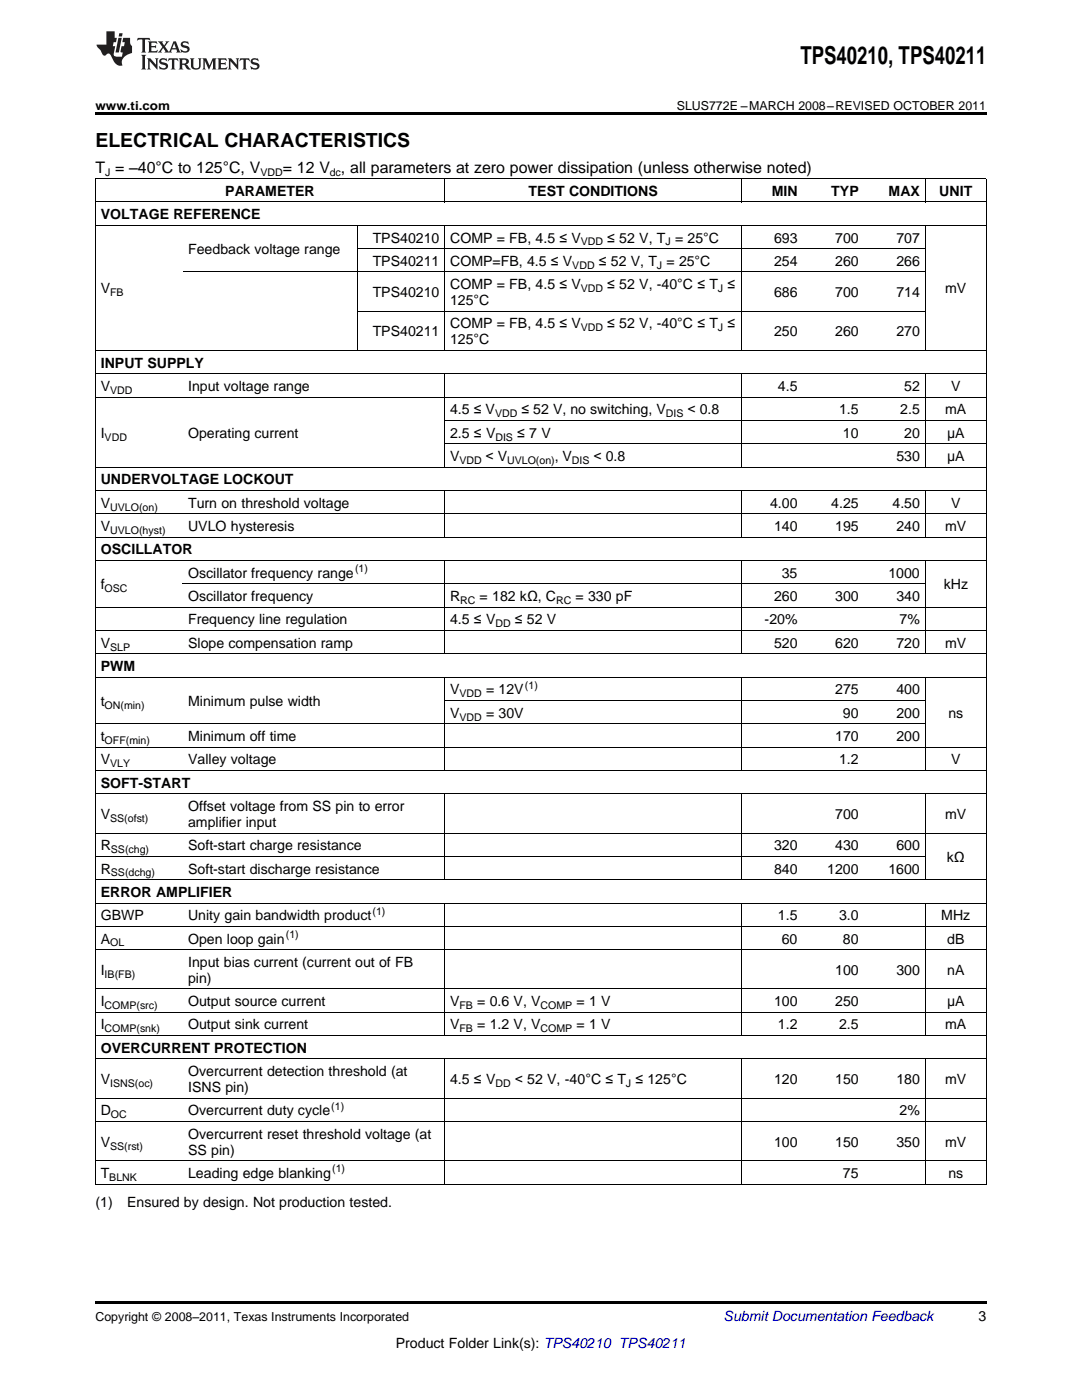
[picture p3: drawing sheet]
<svg xmlns="http://www.w3.org/2000/svg" width="216mm" height="279mm" viewBox="0 0 216 279" stroke-linecap="round" stroke-linejoin="round" font-family="sans-serif">
<defs><g id="words">
<text font-size="4.9" x="159.7" y="12.8">TPS40210, TPS40211</text>
<text font-size="3.9" x="19" y="29.3">ELECTRICAL CHARACTERISTICS</text>
<g font-size="3.2">
<text x="19" y="34.4">T = –40°C to 125°C, V</text>
<text x="56.4" y="34.4">= 12 V , all parameters at zero power dissipation (unless otherwise noted)</text>
</g>
<g font-size="2.8">
<text x="44.9" y="39.1">PARAMETER</text>
<text x="105.5" y="39.1">TEST CONDITIONS</text>
<text x="154" y="39.1">MIN</text>
<text x="165.9" y="39.1">TYP</text>
<text x="177.3" y="39.1">MAX</text>
<text x="187.4" y="39.1">UNIT</text>
<text x="20.1" y="43.7">VOLTAGE REFERENCE</text>
<text x="37.5" y="50.7">Feedback voltage range</text>
<text x="74.4" y="48.4">TPS40210</text>
<text x="74.4" y="53.1">TPS40211</text>
<text x="89.8" y="48.4">COMP = FB, 4.5 ≤ V</text>
<text x="89.8" y="53.1">COMP=FB, 4.5 ≤ V</text>
<text x="119.5" y="53.1">≤ 52 V, T = 25°C</text>
<text x="121.2" y="48.4">≤ 52 V, T = 25°C</text>
<text x="154.4" y="48.4">693</text>
<text x="154.4" y="53.1">254</text>
<text x="166.7" y="48.4">700</text>
<text x="166.7" y="53.1">260</text>
<text x="178.9" y="48.4">707</text>
<text x="178.9" y="53.1">266</text>
<text x="20.1" y="58.6">V</text>
<text x="74.4" y="59.3">TPS40210</text>
<text x="89.8" y="57.7">COMP = FB, 4.5 ≤ V</text>
<text x="121.2" y="57.7">≤ 52 V, -40°C ≤ T ≤</text>
<text x="154.4" y="59.3">686</text>
<text x="166.7" y="59.3">700</text>
<text x="178.9" y="59.3">714</text>
<text x="188.6" y="58.6">mV</text>
<text x="89.8" y="60.9">125°C</text>
<text x="89.8" y="65.5">COMP = FB, 4.5 ≤ V</text>
<text x="121.2" y="65.5">≤ 52 V, -40°C ≤ T ≤</text>
<text x="74.4" y="67.1">TPS40211</text>
<text x="89.8" y="68.7">125°C</text>
<text x="154.4" y="67.1">250</text>
<text x="166.7" y="67.1">260</text>
<text x="178.9" y="67.1">270</text>
<text x="20.1" y="73.4">INPUT SUPPLY</text>
<text x="20.1" y="78">V</text>
<text x="37.5" y="78">Input voltage range</text>
<text x="89.8" y="82.7">4.5 ≤ V</text>
<text x="104" y="82.7">≤ 52 V, no switching, V</text>
<text x="137.2" y="82.7">&lt; 0.8</text>
<text x="155.2" y="78">4.5</text>
<text x="167.4" y="82.7">1.5</text>
<text x="179.6" y="82.7">2.5</text>
<text x="180.4" y="78">52</text>
<text x="188.6" y="82.7">mA</text>
<text x="189.8" y="78">V</text>
<text x="20.1" y="87.3">I</text>
<text x="37.5" y="87.3">Operating current</text>
<text x="89.8" y="87.3">2.5 ≤ V</text>
<text x="103.2" y="87.3">≤ 7 V</text>
<text x="168.2" y="87.3">10</text>
<text x="180.4" y="87.3">20</text>
<text x="189" y="87.3">μA</text>
<text x="89.8" y="92">V</text>
<text x="96.9" y="92">&lt; V</text>
<text x="110.7" y="92">, V</text>
<text x="118.4" y="92">&lt; 0.8</text>
<text x="178.9" y="92">530</text>
<text x="189" y="92">μA</text>
<text x="20.1" y="96.7">UNDERVOLTAGE LOCKOUT</text>
<text x="20.1" y="101.3">V</text>
<text x="37.5" y="101.3">Turn on threshold voltage</text>
<text x="153.7" y="101.3">4.00</text>
<text x="165.9" y="101.3">4.25</text>
<text x="178.1" y="101.3">4.50</text>
<text x="189.8" y="101.3">V</text>
<text x="20.1" y="106">V</text>
<text x="37.5" y="106">UVLO hysteresis</text>
<text x="154.4" y="106">140</text>
<text x="166.7" y="106">195</text>
<text x="178.9" y="106">240</text>
<text x="188.6" y="106">mV</text>
<text x="20.1" y="110.6">OSCILLATOR</text>
<text x="20.1" y="117.6">f</text>
<text x="37.5" y="115.3">Oscillator frequency range</text>
<text x="37.5" y="119.9">Oscillator frequency</text>
<text x="89.8" y="119.9">R</text>
<text x="95.7" y="119.9">= 182 kΩ, C</text>
<text x="114.9" y="119.9">= 330 pF</text>
<text x="154.4" y="119.9">260</text>
<text x="156" y="115.3">35</text>
<text x="166.7" y="119.9">300</text>
<text x="177.3" y="115.3">1000</text>
<text x="178.9" y="119.9">340</text>
<text x="188.3" y="117.6">kHz</text>
<text x="37.5" y="124.6">Frequency line regulation</text>
<text x="89.8" y="124.6">4.5 ≤ V</text>
<text x="102.7" y="124.6">≤ 52 V</text>
<text x="152.6" y="124.6">-20%</text>
<text x="179.5" y="124.6">7%</text>
<text x="20.1" y="129.3">V</text>
<text x="37.5" y="129.3">Slope compensation ramp</text>
<text x="154.4" y="129.3">520</text>
<text x="166.7" y="129.3">620</text>
<text x="178.9" y="129.3">720</text>
<text x="188.6" y="129.3">mV</text>
<text x="20.1" y="133.9">PWM</text>
<text x="20.1" y="140.9">t</text>
<text x="37.5" y="140.9">Minimum pulse width</text>
<text x="89.8" y="138.6">V</text>
<text x="89.8" y="143.2">V</text>
<text x="97" y="138.6">= 12V</text>
<text x="97" y="143.2">= 30V</text>
<text x="166.7" y="138.6">275</text>
<text x="168.2" y="143.2">90</text>
<text x="178.9" y="138.6">400</text>
<text x="178.9" y="143.2">200</text>
<text x="189.2" y="143.2">ns</text>
<text x="20.1" y="147.9">t</text>
<text x="37.5" y="147.9">Minimum off time</text>
<text x="166.7" y="147.9">170</text>
<text x="178.9" y="147.9">200</text>
<text x="20.1" y="152.5">V</text>
<text x="37.5" y="152.5">Valley voltage</text>
<text x="167.4" y="152.5">1.2</text>
<text x="189.8" y="152.5">V</text>
<text x="20.1" y="157.2">SOFT-START</text>
<text x="37.5" y="161.9">Offset voltage from SS pin to error</text>
<text x="20.1" y="163.4">V</text>
<text x="37.5" y="165">amplifier input</text>
<text x="166.7" y="163.4">700</text>
<text x="188.6" y="163.4">mV</text>
<text x="20.1" y="169.7">R</text>
<text x="37.5" y="169.7">Soft-start charge resistance</text>
<text x="154.4" y="169.7">320</text>
<text x="166.7" y="169.7">430</text>
<text x="178.9" y="169.7">600</text>
<text x="188.9" y="172">kΩ</text>
<text x="20.1" y="174.3">R</text>
<text x="20.1" y="179">ERROR AMPLIFIER</text>
<text x="37.5" y="174.3">Soft-start discharge resistance</text>
<text x="154.4" y="174.3">840</text>
<text x="165.1" y="174.3">1200</text>
<text x="177.3" y="174.3">1600</text>
<text x="20.1" y="183.7">GBWP</text>
<text x="37.5" y="183.7">Unity gain bandwidth product</text>
<text x="155.2" y="183.7">1.5</text>
<text x="167.4" y="183.7">3.0</text>
<text x="187.8" y="183.7">MHz</text>
<text x="20.1" y="188.3">A</text>
<text x="37.5" y="188.3">Open loop gain</text>
<text x="156" y="188.3">60</text>
<text x="168.2" y="188.3">80</text>
<text x="189" y="188.3">dB</text>
<text x="20.1" y="194.6">I</text>
<text x="37.5" y="193">Input bias current (current out of FB</text>
<text x="37.5" y="196.1">pin)</text>
<text x="166.7" y="194.6">100</text>
<text x="178.9" y="194.6">300</text>
<text x="189" y="194.6">nA</text>
<text x="20.1" y="200.8">I</text>
<text x="37.5" y="200.8">Output source current</text>
<text x="89.8" y="200.8">V</text>
<text x="95.2" y="200.8">= 0.6 V, V</text>
<text x="115" y="200.8">= 1 V</text>
<text x="154.4" y="200.8">100</text>
<text x="166.7" y="200.8">250</text>
<text x="189" y="200.8">μA</text>
<text x="20.1" y="205.5">I</text>
<text x="37.5" y="205.5">Output sink current</text>
<text x="89.8" y="205.5">V</text>
<text x="95.2" y="205.5">= 1.2 V, V</text>
<text x="115" y="205.5">= 1 V</text>
<text x="155.2" y="205.5">1.2</text>
<text x="167.4" y="205.5">2.5</text>
<text x="188.6" y="205.5">mA</text>
<text x="20.1" y="210.1">OVERCURRENT PROTECTION</text>
<text x="37.5" y="214.8">Overcurrent detection threshold (at</text>
<text x="20.1" y="216.4">V</text>
<text x="37.5" y="217.9">ISNS pin)</text>
<text x="89.8" y="216.4">4.5 ≤ V</text>
<text x="102.7" y="216.4">&lt; 52 V, -40°C ≤ T ≤ 125°C</text>
<text x="154.4" y="216.4">120</text>
<text x="166.7" y="216.4">150</text>
<text x="178.9" y="216.4">180</text>
<text x="188.6" y="216.4">mV</text>
<text x="20.1" y="222.6">D</text>
<text x="37.5" y="222.6">Overcurrent duty cycle</text>
<text x="37.5" y="227.3">Overcurrent reset threshold voltage (at</text>
<text x="179.5" y="222.6">2%</text>
<text x="20.1" y="228.8">V</text>
<text x="37.5" y="230.4">SS pin)</text>
<text x="154.4" y="228.8">100</text>
<text x="166.7" y="228.8">150</text>
<text x="178.9" y="228.8">350</text>
<text x="188.6" y="228.8">mV</text>
<text x="20.1" y="235.1">T</text>
<text x="37.5" y="235.1">Leading edge blanking</text>
<text x="168.2" y="235.1">75</text>
<text x="189.2" y="235.1">ns</text>
<text x="19" y="240.9">(1)</text>
<text x="25.4" y="240.9">Ensured by design. Not production tested.</text>
<text x="195.3" y="263.6">3</text>
<text x="79" y="269">Product Folder Link(s): TPS40210 TPS40211</text>
</g>
<text font-size="2.8" fill="#0000c8" x="144.4" y="263.6">Submit Documentation Feedback</text>
<g font-size="2.5">
<text x="19" y="21.9">www.ti.com</text>
<text x="135" y="21.9">SLUS772E –MARCH 2008–REVISED OCTOBER 2011</text>
<text x="19" y="263.6">Copyright © 2008–2011, Texas Instruments Incorporated</text>
</g>
<g font-size="2.1">
<text x="21" y="35.1">J</text>
<text x="52" y="35.1">VDD</text>
<text x="65.8" y="35.1">dc</text>
<text x="114.2" y="53.6">VDD</text>
<text x="115.9" y="49">VDD</text>
<text x="131.1" y="53.6">J</text>
<text x="132.8" y="49">J</text>
<text x="22" y="59.1">FB</text>
<text x="115.9" y="58.3">VDD</text>
<text x="143.3" y="58.3">J</text>
<text x="115.9" y="66.1">VDD</text>
<text x="143.3" y="66.1">J</text>
<text x="22" y="78.6">VDD</text>
<text x="98.8" y="83.3">VDD</text>
<text x="132.9" y="83.3">DIS</text>
<text x="20.9" y="87.9">VDD</text>
<text x="98.8" y="87.9">DIS</text>
<text x="91.7" y="92.6">VDD</text>
<text x="101.2" y="92.6">UVLO(on)</text>
<text x="114.1" y="92.6">DIS</text>
<text x="22" y="101.9">UVLO(on)</text>
<text x="22" y="106.5">UVLO(hyst)</text>
<text x="20.9" y="118.2">OSC</text>
<text x="70.8" y="114.2">(1)</text>
<text x="91.8" y="120.5">RC</text>
<text x="98.8" y="125.2">DD</text>
<text x="111" y="120.5">RC</text>
<text x="22" y="129.8">SLP</text>
<text x="104.7" y="137.4">(1)</text>
<text x="20.9" y="141.5">ON(min)</text>
<text x="91.7" y="139.1">VDD</text>
<text x="91.7" y="143.8">VDD</text>
<text x="20.9" y="148.4">OFF(min)</text>
<text x="22" y="153.1">VLY</text>
<text x="22" y="164">SS(ofst)</text>
<text x="22.1" y="170.3">SS(chg)</text>
<text x="22.1" y="174.9">SS(dchg)</text>
<text x="74.3" y="182.5">(1)</text>
<text x="22" y="188.9">OL</text>
<text x="57" y="187.2">(1)</text>
<text x="20.9" y="195.1">IB(FB)</text>
<text x="20.9" y="201.4">COMP(src)</text>
<text x="91.7" y="201.4">FB</text>
<text x="107.8" y="201.4">COMP</text>
<text x="20.9" y="206">COMP(snk)</text>
<text x="91.7" y="206">FB</text>
<text x="107.8" y="206">COMP</text>
<text x="22" y="216.9">ISNS(oc)</text>
<text x="66.1" y="221.5">(1)</text>
<text x="98.8" y="216.9">DD</text>
<text x="124.9" y="216.9">J</text>
<text x="22.1" y="223.2">OC</text>
<text x="22" y="229.4">SS(rst)</text>
<text x="66.3" y="234">(1)</text>
<text x="21.8" y="235.7">BLNK</text>
</g>
</g></defs>
<g fill="#231f20">
<path d="M27.5 7.6l-.1 .5 .4-.2h.6v.1v2.1l-.2 .4h1l-.3-.4v-2.1l.1-.1h.5l.5 .2-.2-.5zM29.5 8.3l.2 .3v1.5l-.2 .4h1.8l.2-.6a1.04 1.04 0 0 1-1.3 .2v-.7h.6l.3 .2v-.6l-.3 .2h-.6v-.6l.8-.1 .4 .3-.2-.5zM31.5 8.3l.9 1.1-.9 1.1h.8l-.2-.2 .5-.7 .4 .7-.2 .2h1.5l-.1-.2 .1-.4h.9l.1 .4-.2 .2h1l-.3-.3-.7-1.9h-.5l-.9 2-.8-1 .9-1h-.8l.1 .3-.3 .5-.4-.6 .2-.2zM34.7 8.6l.4 1h-.7zM36.3 8.4a.63 .63 0 0 0-.2 .7 .63 .63 0 0 0 .6 .4l.6 .2 .1 .2a.75 .75 0 0 1-.7 .4 .75 .75 0 0 1-.6-.5l.1 .7 .1-.1a1.11 1.11 0 0 0 1.5-.6 1.13 1.13 0 0 0-1.2-.8l-.1-.4a1.04 1.04 0 0 1 1.2 .2l-.2-.5-.1 .1-.5-.2zM28.2 10.9l.2 .4v2.2l-.2 .4h1l-.3-.4v-2.2l.3-.4zM29.3 11.6l.3 .4v1.5l-.3 .4h.8l-.2-.4v-1.3l1.5 1.7v-1.9l.2-.4h-.7l.2 .4v.9l-1.1-1.3zM32 11.8a.62 .62 0 0 0-.2 .7 .62 .62 0 0 0 .6 .4l.6 .1 .1 .3a.76 .76 0 0 1-.7 .3 .76 .76 0 0 1-.6-.4l.1 .7 .1-.1a1.11 1.11 0 0 0 1.5-.6 1.13 1.13 0 0 0-1.2-.8l-.1-.4a1.04 1.04 0 0 1 1.2 .2l-.2-.6-.1 .1-.5-.1zM33.7 11.6l-.2 .6a.61 .61 0 0 1 .8-.3v1.6l-.2 .4h.9l-.2-.4v-1.6a.63 .63 0 0 1 .8 .3l-.2-.6zM35.6 11.6l.3 .4v1.5l-.3 .4h1l-.2-.2v-.8l.5 .2a.76 .76 0 0 0 1.2 .7l-1-1a.58 .58 0 0 0 .6-.5 .58 .58 0 0 0-.5-.6zM36.4 11.9h.1a.45 .45 0 0 1 .5 .1 .45 .45 0 0 1 .1 .5l-.7 .2zM37.9 11.6l.2 .2a2.17 2.17 0 0 0 .3 1.9 .99 .99 0 0 0 1.6-.6v-1.1l.2-.4h-.7l.2 .2a1.92 1.92 0 0 1-.2 1.8 .6 .6 0 0 1-.9-.5v-1.1l.2-.4zM40.4 11.6l.2 .4v1.5l-.2 .4h.7l-.2-.4v-1.4l.8 1.8 .8-1.8v1.4l-.2 .4h.9l-.2-.4v-1.5l.2-.4h-.8l-.6 1.5-.6-1.5zM43.4 11.6l.2 .4v1.5l-.2 .4h1.8l.2-.6a1.04 1.04 0 0 1-1.3 .1v-.6h.5l.4 .2v-.6l-.4 .2h-.5v-.7h.8l.3 .3-.1-.6zM45.5 11.6l.2 .4v1.5l-.2 .4h.7l-.2-.4v-1.3l1.5 1.7v-1.9l.2-.4h-.7l.2 .4v.9l-1.1-1.3zM47.9 11.6l-.1 .6a.61 .61 0 0 1 .8-.3v1.6l-.3 .4h1l-.3-.4 .1-1.6a.63 .63 0 0 1 .7 .3l-.1-.6zM50.2 11.8a.62 .62 0 0 0-.2 .7 .62 .62 0 0 0 .6 .4l.6 .1 .2 .3a.76 .76 0 0 1-.8 .3 .76 .76 0 0 1-.6-.4l.1 .7 .2-.1a1.11 1.11 0 0 0 1.5-.6 1.13 1.13 0 0 0-1.3-.8l-.1-.4a1.04 1.04 0 0 1 1.2 .2l-.1-.6-.2 .1-.5-.1z"/>
<path d="M21.2 6.3v2.6h-1.9l.1 .4 .7 .9a.91 .91 0 0 0 1 .8 .56 .56 0 0 1 .5-.3 .56 .56 0 0 1 .5 .3l.4 .8a1.53 1.53 0 0 0 1.9 1.2 1.54 1.54 0 0 1 1-2.1l.9-.3v-1.4a1.52 1.52 0 0 1-.3-1.6h-1.4l-.2 .8h.5l-.2 .8h-.4l-.2 1v.2l.4 .1-.2 .8a1.93 1.93 0 0 1-1.6-.3l.3-1.8h-.5l.2-.8h.4l.2-.8h-.4v-1.3zM23.6 7.6l-.6 2.9h.7l.6-2.9zM23.8 6.6l-.1 .7h.6l.2-.7z"/>
</g>
<path d="M19 22.5h177.8v.5h-177.8zM19 259.7h177.8v.5h-177.8z" fill="#000"/>
<g fill="none" stroke="#000" stroke-width=".2">
<path d="M19 35.6h177.8M19.1 35.7v200.7M88.7 35.7v4.7M148 35.7v4.7M184.6 35.7v4.7M196.8 35.7v200.7M19 45h177.8M19 40.3h177.8M36.5 54.3h148.1M71.3 45v25M71.3 49.6h113.3M88.7 45v25"/>
<path d="M148 45v25M184.6 45v25M19 79.3h177.8M19 74.6h177.8M19 69.9h177.8M71.3 62.1h113.3M88.7 74.6v18.7M148 74.6v18.7M184.6 74.6v18.7M19 97.9h177.8M19 93.2h177.8M88.7 97.9v9.3"/>
<path d="M88.8 88.6h108M88.8 83.9h108M148 97.9v9.3M184.6 97.9v9.3M19 111.8h177.8M19 107.2h177.8M19 102.5h177.8M36.5 116.5h148.1M88.7 111.9v18.6M148 111.9v18.6M184.6 111.9v18.6M19 135.1h177.8"/>
<path d="M19 130.5h177.8M19 125.8h177.8M19 121.2h177.8M88.7 135.2v18.6M88.8 139.8h95.8M148 135.2v18.6M184.6 135.2v18.6M19 158.4h177.8M19 153.8h177.8M19 149.1h177.8M19 144.4h165.6M88.7 158.5v17.1"/>
<path d="M148 158.5v17.1M184.6 158.5v17.1M19 175.6h177.8M19 170.9h165.6M19 166.2h177.8M19 197.4h177.8M19 189.5h177.8M19 184.9h177.8M19 180.2h177.8M88.7 180.3v26.4M148 180.3v26.4M184.6 180.3v26.4"/>
<path d="M19 219.2h177.8M19 211.3h177.8M19 206.7h177.8M19 202h177.8M88.7 211.4v25M148 211.4v25M184.6 211.4v25M19 236.3h177.8M19 231.7h177.8M19 223.8h177.8"/>
</g>
<use href="#words"/>
</svg>
